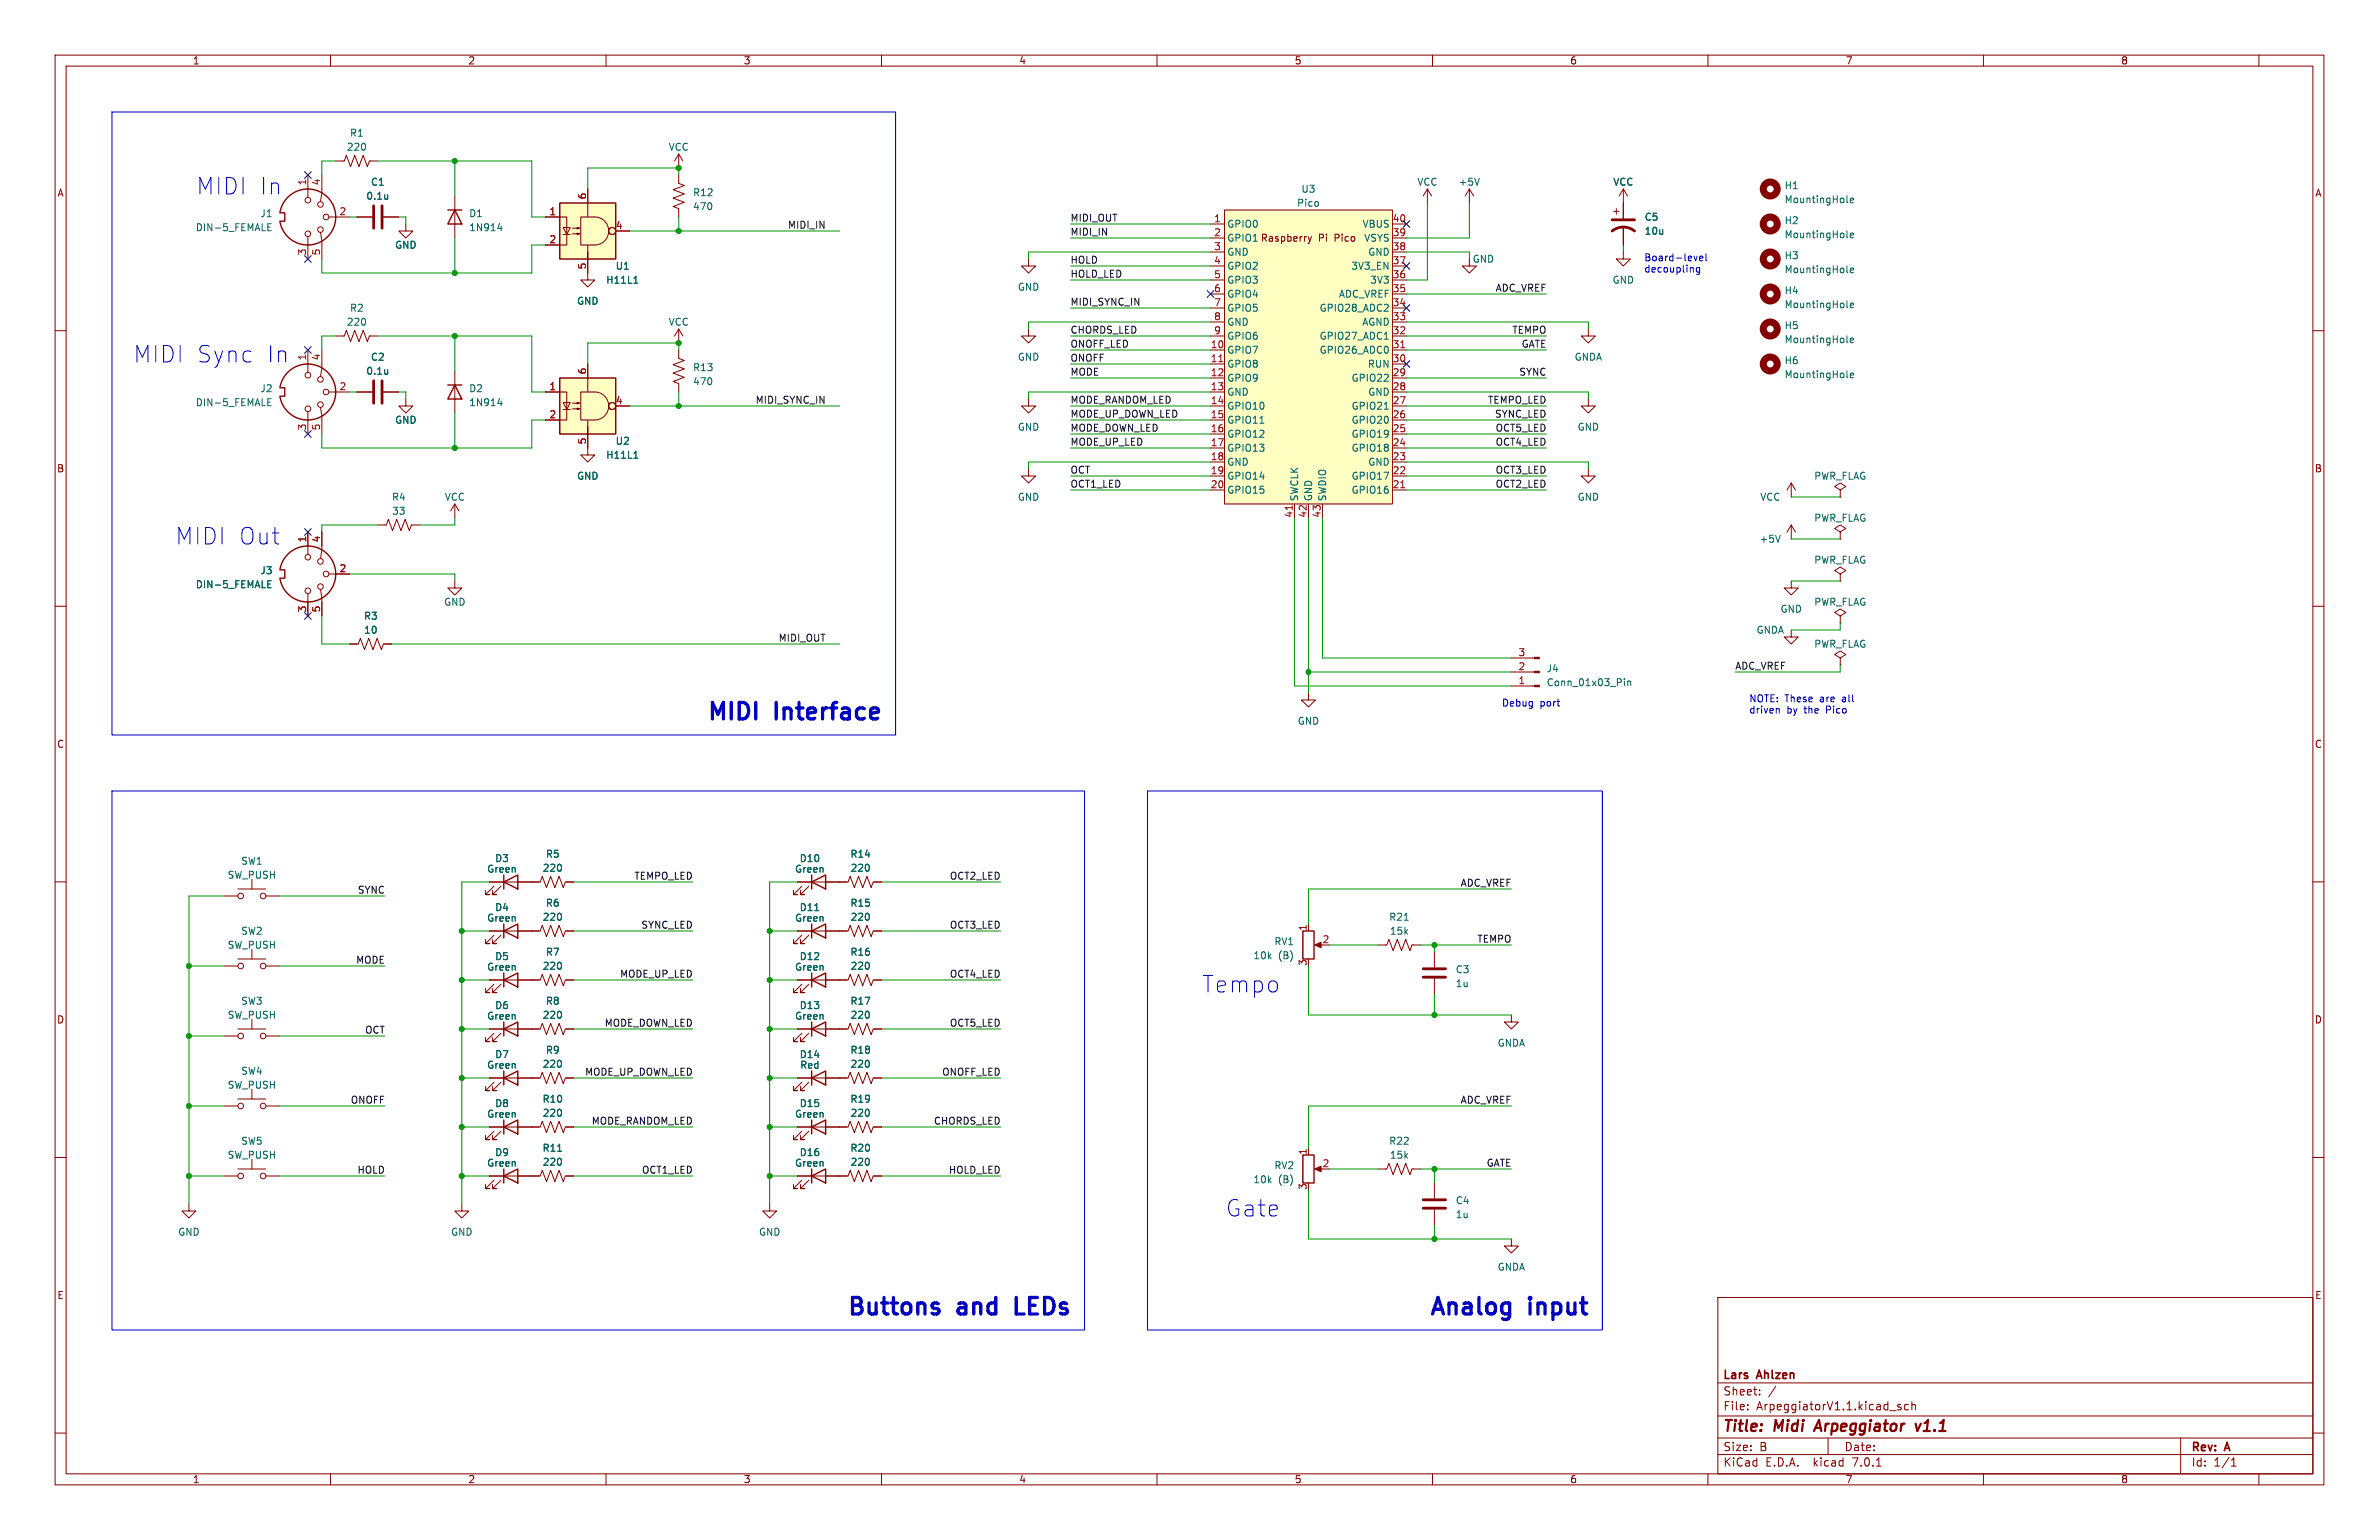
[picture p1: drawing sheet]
<svg xmlns="http://www.w3.org/2000/svg" width="432mm" height="279mm" viewBox="0 0 432 279" stroke-linecap="round" stroke-linejoin="round" font-family="sans-serif">
<defs><g id="words">
<g font-size="4.2" fill="#0000c2">
<text x="35.6" y="35.6">MIDI In</text>
<text x="24.1" y="66">MIDI Sync</text>
<text x="48" y="66">In</text>
<text x="31.7" y="99.1">MIDI Out</text>
<text x="127.7" y="130.8">MIDI</text>
<text x="140.2" y="130.8">Interface</text>
<text x="218.3" y="180.3">Tempo</text>
<text x="222.6" y="221">Gate</text>
<text x="153.1" y="238.8">Buttons</text>
<text x="173.3" y="238.8">and</text>
<text x="184.6" y="238.8">LEDs</text>
<text x="258.8" y="238.8">Analog</text>
<text x="277" y="238.8">input</text>
</g>
<g font-size="2.8" fill="#840000">
<text x="312.8" y="260.2">Title:</text>
<text x="322.2" y="260.2">Midi</text>
<text x="330.3" y="260.2">Arpeggiator</text>
<text x="349.1" y="260.2">v1.1</text>
</g>
<g font-size="2.1" fill="#840000">
<text x="312.8" y="250.5">Lars</text>
<text x="319.1" y="250.5">Ahlzen</text>
<text x="312.8" y="256">File:</text>
<text x="312.8" y="253.3">Sheet:</text>
<text x="318.8" y="256">ArpeggiatorV1.1.kicad_sch</text>
<text x="312.8" y="263.4">Size:</text>
<text x="319.4" y="263.4">B</text>
<text x="334.8" y="263.4">Date:</text>
<text x="397.8" y="263.6">Rev:</text>
<text x="404" y="263.6">A</text>
<text x="312.8" y="266.2">KiCad</text>
<text x="320.5" y="266.2">E.D.A.</text>
<text x="329.2" y="266.2">kicad</text>
<text x="336.3" y="266.2">7.0.1</text>
<text x="397.8" y="266.2">Id:</text>
<text x="401.8" y="266.2">1/1</text>
</g>
<g font-size="1.8" fill="#840000">
<text x="35" y="11.8">1</text>
<text x="85" y="11.8">2</text>
<text x="135" y="11.8">3</text>
<text x="185" y="11.8">4</text>
<text x="235" y="11.8">5</text>
<text x="285" y="11.8">6</text>
<text x="335" y="11.8">7</text>
<text x="385" y="11.8">8</text>
<text x="10.4" y="35.8">A</text>
<text x="420.2" y="35.8">A</text>
<text x="239.3" y="44">Pi</text>
<text x="242.2" y="44">Pico</text>
<text x="10.3" y="85.8">B</text>
<text x="420.1" y="85.8">B</text>
<text x="10.3" y="135.8">C</text>
<text x="420.1" y="135.8">C</text>
<text x="10.3" y="185.8">D</text>
<text x="420.1" y="185.8">D</text>
<text x="10.4" y="235.8">E</text>
<text x="420.2" y="235.8">E</text>
<text x="35" y="269.2">1</text>
<text x="85" y="269.2">2</text>
<text x="135" y="269.2">3</text>
<text x="185" y="269.2">4</text>
<text x="235" y="269.2">5</text>
<text x="285" y="269.2">6</text>
<text x="335" y="269.2">7</text>
<text x="385" y="269.2">8</text>
</g>
<g font-size="1.8" fill="#006464">
<text x="62.9" y="27.5">220</text>
<text x="63.5" y="25">R1</text>
<text x="121.3" y="27.5">VCC</text>
<text x="67.3" y="33.8">C1</text>
<text x="125.7" y="35.8">R12</text>
<text x="236.2" y="35.1">U3</text>
<text x="257.2" y="33.8">VCC</text>
<text x="264.7" y="33.8">+5V</text>
<text x="292.8" y="33.8">VCC</text>
<text x="323.9" y="34.5">H1</text>
<text x="47.2" y="39.6">J1</text>
<text x="66.4" y="36.4">0.1u</text>
<text x="85.1" y="39.6">D1</text>
<text x="125.7" y="38.3">470</text>
<text x="222.8" y="41.5">GPIO0</text>
<text x="235.4" y="37.7">Pico</text>
<text x="247.2" y="41.5">VBUS</text>
<text x="298.5" y="40.2">C5</text>
<text x="323.9" y="37">MountingHole</text>
<text x="323.9" y="40.8">H2</text>
<text x="35.5" y="42.1">DIN-5_FEMALE</text>
<text x="71.7" y="45.3">GND</text>
<text x="85.1" y="42.1">1N914</text>
<text x="222.8" y="44">GPIO1 Raspberry</text>
<text x="222.8" y="46.5">GND</text>
<text x="247.5" y="44">VSYS</text>
<text x="248.2" y="46.5">GND</text>
<text x="267.2" y="47.8">GND</text>
<text x="298.5" y="42.7">10u</text>
<text x="323.9" y="47.2">H3</text>
<text x="323.9" y="43.4">MountingHole</text>
<text x="110" y="51.6">H11L1</text>
<text x="111.7" y="49.1">U1</text>
<text x="184.7" y="52.9">GND</text>
<text x="222.8" y="49.1">GPIO2</text>
<text x="222.8" y="51.6">GPIO3</text>
<text x="245.1" y="49.1">3V3_EN</text>
<text x="248.6" y="51.6">3V3</text>
<text x="292.6" y="51.6">GND</text>
<text x="323.9" y="49.7">MountingHole</text>
<text x="323.9" y="53.5">H4</text>
<text x="62.9" y="59.2">220</text>
<text x="63.5" y="56.7">R2</text>
<text x="104.7" y="55.4">GND</text>
<text x="121.3" y="59.2">VCC</text>
<text x="222.8" y="54.2">GPIO4</text>
<text x="222.8" y="56.7">GPIO5</text>
<text x="222.8" y="59.2">GND</text>
<text x="239.4" y="56.7">GPIO28_ADC2</text>
<text x="242.9" y="54.2">ADC_VREF</text>
<text x="247.1" y="59.2">AGND</text>
<text x="323.9" y="59.9">H5</text>
<text x="323.9" y="56.1">MountingHole</text>
<text x="67.3" y="65.6">C2</text>
<text x="184.7" y="65.6">GND</text>
<text x="222.8" y="64.3">GPIO7</text>
<text x="222.8" y="61.8">GPIO6</text>
<text x="239.4" y="64.3">GPIO26_ADC0</text>
<text x="239.4" y="61.8">GPIO27_ADC1</text>
<text x="285.7" y="65.6">GNDA</text>
<text x="323.9" y="62.4">MountingHole</text>
<text x="47.2" y="71.3">J2</text>
<text x="66.4" y="68.1">0.1u</text>
<text x="85.1" y="71.3">D2</text>
<text x="125.7" y="67.5">R13</text>
<text x="125.7" y="70">470</text>
<text x="222.8" y="66.9">GPIO8</text>
<text x="222.8" y="69.4">GPIO9</text>
<text x="222.8" y="71.9">GND</text>
<text x="245.2" y="69.4">GPIO22</text>
<text x="248.2" y="66.9">RUN</text>
<text x="248.2" y="71.9">GND</text>
<text x="323.9" y="66.2">H6</text>
<text x="323.9" y="68.8">MountingHole</text>
<text x="35.5" y="73.9">DIN-5_FEMALE</text>
<text x="71.7" y="77">GND</text>
<text x="85.1" y="73.9">1N914</text>
<text x="222.8" y="74.5">GPIO10</text>
<text x="222.8" y="77">GPIO11</text>
<text x="245.2" y="77">GPIO20</text>
<text x="245.2" y="74.5">GPIO21</text>
<text x="110" y="83.4">H11L1</text>
<text x="111.7" y="80.8">U2</text>
<text x="184.7" y="78.3">GND</text>
<text x="222.8" y="79.6">GPIO12</text>
<text x="222.8" y="82.1">GPIO13</text>
<text x="245.2" y="82.1">GPIO18</text>
<text x="245.2" y="79.6">GPIO19</text>
<text x="286.3" y="78.3">GND</text>
<text x="104.7" y="87.2">GND</text>
<text x="222.8" y="84.6">GND</text>
<text x="222.8" y="87.2">GPIO14</text>
<text x="222.8" y="89.7">GPIO15</text>
<text x="245.2" y="89.7">GPIO16</text>
<text x="245.2" y="87.2">GPIO17</text>
<text x="248.2" y="84.6">GND</text>
<text x="329.2" y="87.2">PWR_FLAG</text>
<text x="71.1" y="91">R4</text>
<text x="71.1" y="93.5">33</text>
<text x="80.7" y="91">VCC</text>
<text x="184.7" y="91">GND</text>
<text x="235.8" y="90.9" transform="rotate(-90 235.8 90.9)">SWCLK</text>
<text x="238.3" y="90.9" transform="rotate(-90 238.3 90.9)">GND</text>
<text x="240.9" y="90.9" transform="rotate(-90 240.9 90.9)">SWDIO</text>
<text x="286.3" y="91">GND</text>
<text x="319.4" y="91">VCC</text>
<text x="329.2" y="94.8">PWR_FLAG</text>
<text x="319.3" y="98.6">+5V</text>
<text x="35.5" y="106.9">DIN-5_FEMALE</text>
<text x="47.2" y="104.3">J3</text>
<text x="329.2" y="102.4">PWR_FLAG</text>
<text x="66" y="112.6">R3</text>
<text x="80.6" y="110">GND</text>
<text x="323.1" y="111.3">GND</text>
<text x="329.2" y="110">PWR_FLAG</text>
<text x="66" y="115.1">10</text>
<text x="318.8" y="115.1">GNDA</text>
<text x="329.2" y="117.7">PWR_FLAG</text>
<text x="280.7" y="122.1">J4</text>
<text x="280.7" y="124.7">Conn_01x03_Pin</text>
<text x="235.5" y="131.6">GND</text>
<text x="99" y="155.8">R5</text>
<text x="154.3" y="155.8">R14</text>
<text x="41.3" y="159.6">SW_PUSH</text>
<text x="43.7" y="157">SW1</text>
<text x="88.4" y="158.5">Green</text>
<text x="89.8" y="156.6">D3</text>
<text x="98.5" y="158.3">220</text>
<text x="144.2" y="158.5">Green</text>
<text x="145.1" y="156.6">D10</text>
<text x="154.3" y="158.3">220</text>
<text x="88.4" y="167.4">Green</text>
<text x="89.8" y="165.5">D4</text>
<text x="98.5" y="167.2">220</text>
<text x="99" y="164.7">R6</text>
<text x="144.2" y="167.4">Green</text>
<text x="145.1" y="165.5">D11</text>
<text x="154.3" y="164.7">R15</text>
<text x="154.3" y="167.2">220</text>
<text x="252.1" y="167.2">R21</text>
<text x="41.3" y="172.3">SW_PUSH</text>
<text x="43.7" y="169.7">SW2</text>
<text x="99" y="173.5">R7</text>
<text x="154.3" y="173.5">R16</text>
<text x="231.2" y="171.6">RV1</text>
<text x="252.2" y="169.7">15k</text>
<text x="88.4" y="176.3">Green</text>
<text x="89.8" y="174.3">D5</text>
<text x="98.5" y="176.1">220</text>
<text x="144.2" y="176.3">Green</text>
<text x="145.1" y="174.3">D12</text>
<text x="154.3" y="176.1">220</text>
<text x="227.4" y="174.2">10k</text>
<text x="232" y="174.2">(B)</text>
<text x="264.2" y="176.7">C3</text>
<text x="264.2" y="179.3">1u</text>
<text x="41.3" y="185">SW_PUSH</text>
<text x="43.7" y="182.4">SW3</text>
<text x="88.4" y="185.2">Green</text>
<text x="89.8" y="183.2">D6</text>
<text x="98.5" y="185">220</text>
<text x="99" y="182.4">R8</text>
<text x="144.2" y="185.2">Green</text>
<text x="145.1" y="183.2">D13</text>
<text x="154.3" y="182.4">R17</text>
<text x="154.3" y="185">220</text>
<text x="99" y="191.3">R9</text>
<text x="154.3" y="191.3">R18</text>
<text x="271.8" y="190.1">GNDA</text>
<text x="41.3" y="197.7">SW_PUSH</text>
<text x="43.7" y="195.1">SW4</text>
<text x="88.4" y="194">Green</text>
<text x="89.8" y="192.1">D7</text>
<text x="98.5" y="193.9">220</text>
<text x="145.1" y="192.1">D14</text>
<text x="145.2" y="194">Red</text>
<text x="154.3" y="193.9">220</text>
<text x="88.4" y="202.9">Green</text>
<text x="89.8" y="201">D8</text>
<text x="98.4" y="200.2">R10</text>
<text x="98.5" y="202.8">220</text>
<text x="144.2" y="202.9">Green</text>
<text x="145.1" y="201">D15</text>
<text x="154.3" y="200.2">R19</text>
<text x="154.3" y="202.8">220</text>
<text x="43.7" y="207.8">SW5</text>
<text x="89.8" y="209.9">D9</text>
<text x="98.4" y="209.1">R11</text>
<text x="145.1" y="209.9">D16</text>
<text x="154.3" y="209.1">R20</text>
<text x="252.1" y="207.8">R22</text>
<text x="41.3" y="210.4">SW_PUSH</text>
<text x="88.4" y="211.8">Green</text>
<text x="98.5" y="211.6">220</text>
<text x="144.2" y="211.8">Green</text>
<text x="154.3" y="211.6">220</text>
<text x="227.4" y="214.8">10k</text>
<text x="231.2" y="212.3">RV2</text>
<text x="232" y="214.8">(B)</text>
<text x="252.2" y="210.4">15k</text>
<text x="264.2" y="218.6">C4</text>
<text x="264.2" y="221.2">1u</text>
<text x="32.3" y="224.3">GND</text>
<text x="81.8" y="224.3">GND</text>
<text x="137.7" y="224.3">GND</text>
<text x="271.8" y="230.7">GNDA</text>
</g>
<g font-size="1.8" fill="#a90000">
<text x="55.6" y="33.7" transform="rotate(-90 55.6 33.7)">1</text>
<text x="58.2" y="33.7" transform="rotate(-90 58.2 33.7)">4</text>
<text x="61.6" y="39.1">2</text>
<text x="99.7" y="39.1">1</text>
<text x="106.4" y="36.2" transform="rotate(-90 106.4 36.2)">6</text>
<text x="111.7" y="41.7">4</text>
<text x="220.3" y="40.4">1</text>
<text x="252.7" y="40.4">40</text>
<text x="55.6" y="46.4" transform="rotate(-90 55.6 46.4)">3</text>
<text x="58.2" y="46.4" transform="rotate(-90 58.2 46.4)">5</text>
<text x="99.7" y="44.2">2</text>
<text x="220.3" y="42.9">2</text>
<text x="220.3" y="45.5">3</text>
<text x="252.7" y="45.5">38</text>
<text x="252.7" y="42.9">39</text>
<text x="106.4" y="48.9" transform="rotate(-90 106.4 48.9)">5</text>
<text x="220.3" y="48">4</text>
<text x="220.3" y="50.5">5</text>
<text x="220.3" y="53.1">6</text>
<text x="252.7" y="53.1">35</text>
<text x="252.7" y="50.5">36</text>
<text x="252.7" y="48">37</text>
<text x="220.3" y="55.6">7</text>
<text x="220.3" y="58.2">8</text>
<text x="252.7" y="58.2">33</text>
<text x="252.7" y="55.6">34</text>
<text x="55.6" y="65.4" transform="rotate(-90 55.6 65.4)">1</text>
<text x="58.2" y="65.4" transform="rotate(-90 58.2 65.4)">4</text>
<text x="219.7" y="63.2">10</text>
<text x="219.7" y="65.8">11</text>
<text x="220.3" y="60.7">9</text>
<text x="252.7" y="65.8">30</text>
<text x="252.7" y="63.2">31</text>
<text x="252.7" y="60.7">32</text>
<text x="61.6" y="70.9">2</text>
<text x="99.7" y="70.9">1</text>
<text x="106.4" y="68" transform="rotate(-90 106.4 68)">6</text>
<text x="219.7" y="68.3">12</text>
<text x="219.7" y="70.9">13</text>
<text x="252.7" y="70.9">28</text>
<text x="252.7" y="68.3">29</text>
<text x="99.7" y="75.9">2</text>
<text x="111.7" y="73.4">4</text>
<text x="219.7" y="73.4">14</text>
<text x="219.7" y="75.9">15</text>
<text x="252.7" y="75.9">26</text>
<text x="252.7" y="73.4">27</text>
<text x="55.6" y="78.1" transform="rotate(-90 55.6 78.1)">3</text>
<text x="58.2" y="78.1" transform="rotate(-90 58.2 78.1)">5</text>
<text x="106.4" y="80.7" transform="rotate(-90 106.4 80.7)">5</text>
<text x="219.7" y="78.5">16</text>
<text x="219.7" y="81">17</text>
<text x="219.7" y="83.6">18</text>
<text x="252.7" y="83.6">23</text>
<text x="252.7" y="81">24</text>
<text x="252.7" y="78.5">25</text>
<text x="219.7" y="86.1">19</text>
<text x="219.7" y="88.6">20</text>
<text x="252.7" y="88.6">21</text>
<text x="252.7" y="86.1">22</text>
<text x="234.7" y="94" transform="rotate(-90 234.7 94)">41</text>
<text x="237.2" y="94" transform="rotate(-90 237.2 94)">42</text>
<text x="239.8" y="94" transform="rotate(-90 239.8 94)">43</text>
<text x="55.6" y="98.5" transform="rotate(-90 55.6 98.5)">1</text>
<text x="58.2" y="98.5" transform="rotate(-90 58.2 98.5)">4</text>
<text x="61.6" y="103.9">2</text>
<text x="55.6" y="111.2" transform="rotate(-90 55.6 111.2)">3</text>
<text x="58.2" y="111.2" transform="rotate(-90 58.2 111.2)">5</text>
<text x="275.6" y="119.1">3</text>
<text x="275.6" y="124.2">1</text>
<text x="275.6" y="121.7">2</text>
<text x="237.2" y="168.9" transform="rotate(-90 237.2 168.9)">1</text>
<text x="240" y="171.2">2</text>
<text x="237.2" y="175.3" transform="rotate(-90 237.2 175.3)">3</text>
<text x="237.2" y="209.6" transform="rotate(-90 237.2 209.6)">1</text>
<text x="237.2" y="215.9" transform="rotate(-90 237.2 215.9)">3</text>
<text x="240" y="211.8">2</text>
</g>
<g font-size="1.8" fill="#0f0f0f">
<text x="142.9" y="41.6">MIDI_IN</text>
<text x="194.3" y="40.3">MIDI_OUT</text>
<text x="194.3" y="47.9">HOLD</text>
<text x="194.3" y="42.8">MIDI_IN</text>
<text x="194.3" y="50.5">HOLD_LED</text>
<text x="271.4" y="53">ADC_VREF</text>
<text x="194.3" y="55.5">MIDI_SYNC_IN</text>
<text x="194.3" y="63.2">ONOFF_LED</text>
<text x="194.3" y="65.7">ONOFF</text>
<text x="194.3" y="60.6">CHORDS_LED</text>
<text x="274.4" y="60.6">TEMPO</text>
<text x="276.1" y="63.2">GATE</text>
<text x="194.3" y="68.2">MODE</text>
<text x="275.6" y="68.2">SYNC</text>
<text x="137" y="73.3">MIDI_SYNC_IN</text>
<text x="194.3" y="75.9">MODE_UP_DOWN_LED</text>
<text x="194.3" y="73.3">MODE_RANDOM_LED</text>
<text x="270" y="73.3">TEMPO_LED</text>
<text x="271.2" y="75.9">SYNC_LED</text>
<text x="194.3" y="78.4">MODE_DOWN_LED</text>
<text x="194.3" y="80.9">MODE_UP_LED</text>
<text x="271.4" y="78.4">OCT5_LED</text>
<text x="271.4" y="80.9">OCT4_LED</text>
<text x="194.3" y="86">OCT</text>
<text x="194.3" y="88.6">OCT1_LED</text>
<text x="271.4" y="88.6">OCT2_LED</text>
<text x="271.4" y="86">OCT3_LED</text>
<text x="141.2" y="116.5">MIDI_OUT</text>
<text x="315" y="121.6">ADC_VREF</text>
<text x="115" y="159.7">TEMPO_LED</text>
<text x="172.3" y="159.7">OCT2_LED</text>
<text x="265" y="160.9">ADC_VREF</text>
<text x="64.8" y="162.2">SYNC</text>
<text x="116.3" y="168.6">SYNC_LED</text>
<text x="172.3" y="168.6">OCT3_LED</text>
<text x="268" y="171.1">TEMPO</text>
<text x="64.5" y="174.9">MODE</text>
<text x="112.4" y="177.5">MODE_UP_LED</text>
<text x="172.3" y="177.5">OCT4_LED</text>
<text x="66.2" y="187.6">OCT</text>
<text x="109.6" y="186.3">MODE_DOWN_LED</text>
<text x="172.3" y="186.3">OCT5_LED</text>
<text x="106.1" y="195.2">MODE_UP_DOWN_LED</text>
<text x="170.9" y="195.2">ONOFF_LED</text>
<text x="63.6" y="200.3">ONOFF</text>
<text x="265" y="200.3">ADC_VREF</text>
<text x="107.3" y="204.1">MODE_RANDOM_LED</text>
<text x="169.4" y="204.1">CHORDS_LED</text>
<text x="64.8" y="213">HOLD</text>
<text x="116.4" y="213">OCT1_LED</text>
<text x="172.1" y="213">HOLD_LED</text>
<text x="269.7" y="211.7">GATE</text>
</g>
<g font-size="1.8" fill="#0000c2">
<text x="298.4" y="47.5">Board-level</text>
<text x="298.4" y="49.5">decoupling</text>
<text x="272.5" y="128.3">Debug</text>
<text x="279.4" y="128.3">port</text>
<text x="317.5" y="127.5">NOTE: These</text>
<text x="317.5" y="129.5">driven</text>
<text x="324.3" y="129.5">by</text>
<text x="327.6" y="129.5">the</text>
<text x="330.4" y="127.5">are</text>
<text x="331.6" y="129.5">Pico</text>
<text x="334.5" y="127.5">all</text>
</g>
</g></defs>
<g fill="none" stroke="#840000" stroke-width=".18">
<path d="M10 10h411.8v259.4h-411.8zM12 12h407.8v255.4h-407.8zM60 10v2M110 10v2M160 10v2M210 10v2M260 10v2M310 10v2M360 10v2M410 10v2M55.9 31.8v4M58.4 31.8v3.3l-.2 1.5"/>
<path d="M59.7 39.4h3.8M61 29.2h1.5l.4-1 .7 2 .8-2 .8 2 .7-2 .8 2 .4-1h1.5M64.8 39.4h2.8M69.6 39.4h2.8M82.5 35.6v7.6M99.1 39.4h3.8v5.1h-3.8M105.4 39.4h2.5a2.54 2.54 0 0 1 2.6 2.5 2.54 2.54 0 0 1-2.6 2.6h-2.5zM106.7 34.3v5.1M123.2 31.8v1.5l1 .4-2 .7 2 .8-2 .7 2 .8-2 .8 1 .3v1.6M123.2 27.9v2.6M123.2 27.9l-.8 1.3M123.2 27.9l.8 1.3"/>
<path d="M222.2 38.1h30.5v53.3h-30.5zM259.1 34.3l-.8 1.3M259.1 34.3v2.5M259.1 34.3l.7 1.3M266.7 34.3l-.8 1.3M266.7 34.3v2.5M266.7 34.3l.8 1.3M292.9 38.4h1M293.4 37.8v1.1M294.6 34.3l-.7 1.3M294.6 34.3v5.3M294.6 34.3l.8 1.3"/>
<path d="M10 60h2M55.9 42.9v4.1M58.2 42.2l.2 1.5v3.3M73.7 40.6v1.3h1.2l-1.2 1.3-1.3-1.3h1.3M102.2 41.3h1.3l-.6 1.2zM102.2 42.5h1.3M103.9 42.4h1.3l-.4 .1v-.2l.4 .1M103.9 41.4h1.3l-.4 .1v-.2l.4 .1M106.7 47v3.8h1.2l-1.2 1.3-1.3-1.3h1.3M106.7 44.5v2.5v-1.3M111.8 41.9h2.5M123.2 59.7l-.8 1.3"/>
<path d="M123.2 59.7v2.5M123.2 59.7l.8 1.3M186.7 47v1.3h1.3l-1.3 1.2-1.3-1.2h1.3M186.7 59.7v1.3h1.3l-1.3 1.2-1.3-1.2h1.3M219.7 40.6h2.5M219.7 43.2h2.5M219.7 45.7h2.5M219.7 58.4h2.5M219.7 55.9h2.5M219.7 53.3h2.5M219.7 50.8h2.5M219.7 48.3h2.5"/>
<path d="M237.4 42.9l.3 .9M237.7 43.8l-.3 .4M238 42.9l-.3 .9M252.7 40.6h2.6M252.7 43.2h2.6M252.7 45.7h2.6M252.7 58.4h2.6M252.7 55.9h2.6M252.7 53.3h2.6M252.7 50.8h2.6M252.7 48.3h2.6M266.7 47v1.3h1.3l-1.3 1.2-1.3-1.2h1.3"/>
<path d="M288.3 59.7v1.3h1.3l-1.3 1.2-1.3-1.2h1.3M294.6 45.7v1.3h1.3l-1.3 1.3-1.2-1.3h1.2M294.6 41.1v3.4M419.8 60h2M55.9 63.5v4.1M55.9 74.7v4M58.2 73.9l.2 1.5v3.3M58.4 63.5v3.3l-.2 1.5M59.7 71.1h3.8M61 61h1.5l.4-1.1 .7 2.1 .8-2.1 .8 2.1 .7-2.1 .8 2.1 .4-1h1.5M64.8 71.1h2.8M69.6 71.1h2.8"/>
<path d="M73.7 72.4v1.3h1.2l-1.2 1.2-1.3-1.2h1.3M82.5 67.3v7.6M99.1 71.1h3.8v5.1h-3.8M102.2 73h1.3l-.6 1.3zM102.2 74.3h1.3M103.9 74.2h1.3l-.4 .1v-.3l.4 .2M103.9 73.2h1.3l-.4 .1v-.3l.4 .2M105.4 71.1h2.5a2.54 2.54 0 0 1 2.6 2.6 2.54 2.54 0 0 1-2.6 2.5h-2.5zM106.7 76.2v2.5v-1.2M106.7 78.7v3.9h1.2l-1.2 1.2-1.3-1.2h1.3M106.7 66v5.1M111.8 73.7h2.5"/>
<path d="M123.2 63.5v1.5l1 .4-2 .8 2 .7-2 .8 2 .8-2 .7 1 .4v1.5M186.7 72.4v1.3h1.3l-1.3 1.2-1.3-1.2h1.3M219.7 71.1h2.5M219.7 76.2h2.5M219.7 73.7h2.5M219.7 61h2.5M219.7 63.5h2.5M219.7 66h2.5M219.7 68.6h2.5M219.7 78.7h2.5M252.7 71.1h2.6M252.7 76.2h2.6"/>
<path d="M252.7 73.7h2.6M252.7 61h2.6M252.7 63.5h2.6M252.7 66h2.6M252.7 68.6h2.6M252.7 78.7h2.6M288.3 72.4v1.3h1.3l-1.3 1.2-1.3-1.2h1.3M55.9 96.5v4.1M58.4 96.5v3.3l-.2 1.5M68.6 95.3h1.5l.4-1.1 .7 2.1 .8-2.1 .8 2.1 .7-2.1 .8 2.1 .4-1h1.5M82.5 91.4v2.6M82.5 91.4l-.7 1.3"/>
<path d="M82.5 91.4l.8 1.3M186.7 85.1v1.3h1.3l-1.3 1.2-1.3-1.2h1.3M219.7 81.3h2.5M219.7 83.8h2.5M219.7 86.4h2.5M219.7 88.9h2.5M234.9 91.4v2.6M237.5 91.4v2.6M240 91.4v2.6M252.7 81.3h2.6M252.7 83.8h2.6M252.7 86.4h2.6"/>
<path d="M252.7 88.9h2.6M288.3 85.1v1.3h1.3l-1.3 1.2-1.3-1.2h1.3M325.1 87.6l-.7 1.3M325.1 87.6v2.6M325.1 95.3v2.5M325.1 87.6l.8 1.3M325.1 95.3l-.7 1.2M325.1 95.3l.8 1.2M334 96.5l1-.6-1-.6-1 .6 1 .6v1.3M334 97.8h.1M334 88.9l1-.6-1-.7-1 .7 1 .6v1.3M334 90.2h.1"/>
<path d="M10 110h2M55.9 107.7v4.1M58.2 106.9l.2 1.6v3.3M59.7 104.1h3.8M63.5 116.8h1.5l.4-1 .8 2.1 .7-2.1 .8 2.1 .8-2.1 .7 2.1 .4-1.1h1.5M82.5 105.4v1.3h1.3l-1.3 1.3-1.2-1.3h1.2M274.3 119.4h4.2M325.1 114.3v1.3h1.3l-1.3 1.2-1.3-1.2h1.3M325.1 105.4v1.3h1.3l-1.3 1.3-1.3-1.3h1.3M334 111.8l1-.7-1-.6-1 .6 1 .7v1.2M334 113h.1M334 119.4l1-.7-1-.6-1 .6 1 .7v1.3"/>
<path d="M334 104.1l1-.6-1-.6-1 .6 1 .6v1.3M334 105.4h.1M419.8 110h2M237.5 125.7v1.3h1.3l-1.3 1.3-1.3-1.3h1.3M274.3 121.9h4.2M274.3 124.5h4.2M334 120.7h.1M10 160h2M45.7 159.5v1.8M419.8 160h2M40.6 162.6h2.6M40.6 175.3h2.6"/>
<path d="M43.2 161.3h5.1M43.2 174h5.1M45.7 172.2v1.8M48.3 162.6h2.5M48.3 175.3h2.5M88.9 177.8h9.1l.4-1 .8 2 .7-2 .8 2 .8-2 .7 2 .4-1h1.5M88.9 160h9.1l.4-1 .8 2 .7-2 .8 2 .8-2 .7 2 .4-1h1.5M88.9 168.9h9.1l.4-1 .8 2 .7-2 .8 2 .8-2 .7 2 .4-1h1.5M89.7 169.7l-1.6 1.5h.8h-.8v-.8M89.7 178.6l-1.6 1.5h.8h-.8v-.8M89.7 160.8l-1.6 1.5h.8h-.8v-.8M90.9 169.7l-1.5 1.5h.8h-.8v-.8"/>
<path d="M90.9 178.6l-1.5 1.5h.8h-.8v-.8M90.9 160.8l-1.5 1.5h.8h-.8v-.8M144.8 160h9.1l.4-1 .8 2 .7-2 .8 2 .8-2 .7 2 .4-1h1.5M144.8 177.8h9.1l.4-1 .8 2 .7-2 .8 2 .8-2 .7 2 .4-1h1.5M144.8 168.9h9.1l.4-1 .8 2 .7-2 .8 2 .8-2 .7 2 .4-1h1.5M145.5 169.7l-1.5 1.5h.8h-.8v-.8M145.5 178.6l-1.5 1.5h.8h-.8v-.8M145.5 160.8l-1.5 1.5h.8h-.8v-.8M146.8 169.7l-1.5 1.5h.7h-.7v-.8M146.8 178.6l-1.5 1.5h.7h-.7v-.8M146.8 160.8l-1.5 1.5h.7h-.7v-.8M237.5 167.6v1.3"/>
<path d="M239 171.5h1M250.2 171.5h1.5l.4-1.1 .8 2.1 .7-2.1 .8 2.1 .7-2.1 .8 2.1 .4-1h1.5M260.3 172.7v2.8M260.3 177.5v2.8M40.6 188h2.6M43.2 186.7h5.1M43.2 199.4h5.1M45.7 184.9v1.8M45.7 197.6v1.8M48.3 188h2.5M88.9 195.6h9.1l.4-1 .8 2 .7-2 .8 2 .8-2 .7 2 .4-1h1.5M88.9 186.7h9.1l.4-1 .8 2 .7-2 .8 2 .8-2 .7 2 .4-1h1.5"/>
<path d="M89.7 187.5l-1.6 1.5h.8h-.8v-.8M89.7 196.3l-1.6 1.6h.8h-.8v-.8M90.9 187.5l-1.5 1.5h.8h-.8v-.8M90.9 196.3l-1.5 1.6h.8h-.8v-.8M144.8 195.6h9.1l.4-1 .8 2 .7-2 .8 2 .8-2 .7 2 .4-1h1.5M144.8 186.7h9.1l.4-1 .8 2 .7-2 .8 2 .8-2 .7 2 .4-1h1.5M145.5 187.5l-1.5 1.5h.8h-.8v-.8M145.5 196.3l-1.5 1.6h.8h-.8v-.8M146.8 187.5l-1.5 1.5h.7h-.7v-.8M146.8 196.3l-1.5 1.6h.7h-.7v-.8M274.3 184.2v1.2h1.3l-1.3 1.3-1.3-1.3h1.3M10 210h2"/>
<path d="M34.3 218.4v1.3h1.3l-1.3 1.3-1.3-1.3h1.3M40.6 200.7h2.6M40.6 213.4h2.6M43.2 212.1h5.1M45.7 210.3v1.8M48.3 200.7h2.5M48.3 213.4h2.5M83.8 218.4v1.3h1.3l-1.3 1.3-1.3-1.3h1.3M88.9 204.5h9.1l.4-1 .8 2 .7-2 .8 2 .8-2 .7 2 .4-1h1.5M88.9 213.4h9.1l.4-1.1 .8 2.1 .7-2.1 .8 2.1 .8-2.1 .7 2.1 .4-1h1.5M89.7 214.1l-1.6 1.5h.8h-.8v-.7M89.7 205.2l-1.6 1.6h.8h-.8v-.8"/>
<path d="M90.9 214.1l-1.5 1.5h.8h-.8v-.7M90.9 205.2l-1.5 1.6h.8h-.8v-.8M139.7 218.4v1.3h1.3l-1.3 1.3-1.3-1.3h1.3M144.8 204.5h9.1l.4-1 .8 2 .7-2 .8 2 .8-2 .7 2 .4-1h1.5M144.8 213.4h9.1l.4-1.1 .8 2.1 .7-2.1 .8 2.1 .8-2.1 .7 2.1 .4-1h1.5M145.5 205.2l-1.5 1.6h.8h-.8v-.8M145.5 214.1l-1.5 1.5h.8h-.8v-.7M146.8 205.2l-1.5 1.6h.7h-.7v-.8M146.8 214.1l-1.5 1.5h.7h-.7v-.7M237.5 208.3v1.3M239 212.1h1M250.2 212.1h1.5l.4-1 .8 2 .7-2 .8 2 .7-2 .8 2 .4-1h1.5"/>
<path d="M260.3 214.6v2.8M260.3 219.5v2.8M419.8 210h2M274.3 224.8v1.3h1.3l-1.3 1.2-1.3-1.2h1.3M311.8 235.4h108v32h-108zM10 260h2M311.8 256.9h108M311.8 250.9h108M317.2 255.7v.1M317.2 254.9v.1M319.4 253v.1M319.4 252.2v.1"/>
<path d="M322.3 251.5l-1.3 2M345 254.9l-.3-.1-.3 .2 .1 .2 .5 .2v.3h-.6M346.4 254.9l-.5-.1-.2 .3v.4l.1 .2h.6M347 254.9l.2-.1 .4 .1 .1 .9M347 254.3v1.5M419.8 260h2M60 267.4v2M110 267.4v2M160 267.4v2M210 267.4v2M260 267.4v2M310 267.4v2"/>
<path d="M311.8 263.9h108M311.8 260.9h108M331.8 260.9v3M340.6 266h.8M360 267.4v2M395.8 260.9v6.5M405 266h.9M405 264.9l.4-.4v1.5M410 267.4v2"/>
<circle cx="55.9" cy="36.3" r=".51"/>
<circle cx="58.2" cy="37.1" r=".51"/>
<circle cx="59.2" cy="39.4" r=".51"/>
<circle cx="55.9" cy="42.4" r=".51"/>
<circle cx="58.2" cy="41.7" r=".51"/>
<circle cx="111.1" cy="41.9" r=".63"/>
<circle cx="55.9" cy="74.2" r=".51"/>
<circle cx="55.9" cy="68.1" r=".51"/>
<circle cx="58.2" cy="73.4" r=".51"/>
<circle cx="58.2" cy="68.8" r=".51"/>
<circle cx="59.2" cy="71.1" r=".51"/>
<circle cx="111.1" cy="73.7" r=".63"/>
<circle cx="55.9" cy="107.2" r=".51"/>
<circle cx="55.9" cy="101.1" r=".51"/>
<circle cx="58.2" cy="101.9" r=".51"/>
<circle cx="58.2" cy="106.4" r=".51"/>
<circle cx="59.2" cy="104.1" r=".51"/>
<circle cx="43.7" cy="175.3" r=".51"/>
<circle cx="43.7" cy="162.6" r=".51"/>
<circle cx="47.8" cy="162.6" r=".51"/>
<circle cx="47.8" cy="175.3" r=".51"/>
<circle cx="43.7" cy="188" r=".51"/>
<circle cx="47.8" cy="188" r=".51"/>
<circle cx="43.7" cy="213.4" r=".51"/>
<circle cx="43.7" cy="200.7" r=".51"/>
<circle cx="47.8" cy="200.7" r=".51"/>
<circle cx="47.8" cy="213.4" r=".51"/>
</g>
<path d="M330.2 257.6l-1 2M347.7 258.3l.3 1.3 .6-1.3" fill="none" stroke="#840000" stroke-width=".4"/>
<g fill="none" stroke="#840000" stroke-width=".25">
<path d="M50.8 38.6a5.1 5.1 0 0 1 7.8-3.5 5.1 5.1 0 0 1 0 8.6 5.1 5.1 0 0 1-7.8-3.6M50.9 38.6h.8v1.5h-.8M81.3 38.1h2.5M82.5 38.1l1.3 2.5h-2.5zM101.6 36.8h10.2v10.2h-10.2zM50.8 70.4a5.1 5.1 0 0 1 7.8-3.6 5.1 5.1 0 0 1 0 8.6 5.1 5.1 0 0 1-7.8-3.5M50.9 70.4h.8v1.5h-.8M81.3 69.9h2.5M82.5 69.9l1.3 2.5h-2.5zM101.6 68.6h10.2v10.1h-10.2zM50.8 103.4a5.1 5.1 0 0 1 7.8-3.5 5.1 5.1 0 0 1 0 8.5 5.1 5.1 0 0 1-7.8-3.5M50.9 103.4h.8v1.5h-.8"/>
<path d="M91.4 158.8v2.5M147.3 158.8v2.5M91.4 168.9l2.6-1.3v2.6zM91.4 177.8l2.6-1.3v2.6zM91.4 160l2.6-1.2v2.5zM91.4 167.6v2.6M91.4 176.5v2.6M147.3 168.9l2.6-1.3v2.6zM147.3 177.8l2.6-1.3v2.6zM147.3 160l2.6-1.2v2.5zM147.3 167.6v2.6M147.3 176.5v2.6"/>
<path d="M236.5 168.9h2v5.1h-2zM91.4 186.7l2.6-1.3v2.6zM91.4 195.6l2.6-1.3v2.6zM91.4 185.4v2.6M91.4 194.3v2.6M147.3 186.7l2.6-1.3v2.6zM147.3 195.6l2.6-1.3v2.6zM147.3 185.4v2.6M147.3 194.3v2.6M91.4 213.4l2.6-1.3v2.5zM91.4 204.5l2.6-1.3v2.5zM91.4 203.2v2.5"/>
<path d="M91.4 212.1v2.5M147.3 204.5l2.6-1.3v2.5zM147.3 213.4l2.6-1.3v2.5zM147.3 203.2v2.5M147.3 212.1v2.5M236.5 209.6h2v5h-2z"/>
</g>
<g fill="none" stroke="#006464" stroke-width=".18">
<path d="M268.5 32.3l-.4 1.3M335.3 36.7l.1 .1M335.8 36.4l.6-.2v-.2l-.4-.1-.2 .2 .1 .6h.5M48.6 41.2h.4M48.6 41.9h.6M48.6 40.6h.6M90.4 41.4h.7M91 41v.9M115.1 51.4h.7M335.3 49.4l.1 .1M335.3 43.1h.1M335.3 55.8h.1"/>
<path d="M335.8 42.7l.6-.1v-.3h-.4l-.2 .2 .1 .6h.5M335.8 49.1l.6-.2v-.2l-.4-.1-.2 .2 .1 .6h.5M335.8 55.4l.6-.1v-.3h-.4l-.2 .2 .1 .6h.5M48.6 72.9h.4M48.6 73.6h.6M48.6 72.3h.6M90.4 73.2h.7M91 72.8v.8M251.3 74.2h.7M251.3 61.5h.7M335.3 68.5h.1M335.3 62.1l.1 .1"/>
<path d="M335.8 68.1l.6-.1v-.3h-.4l-.2 .2 .1 .6h.5M335.8 61.8l.6-.2v-.2l-.4-.1-.2 .2 .1 .6h.5M115.1 83.1h.7M323.1 97.1l-.4 1.3M48.6 106h.4M48.6 106.6h.6M48.6 105.4h.6M294.8 123.1v.2M294.8 123.6v.8M295.4 123.6v.8M295.4 123.7l.2-.1h.3l.1 .8"/>
</g>
<g fill="#ffffc2" stroke="#ffffc2" stroke-width=".18">
<path d="M101.6 68.6h10.2v10.1h-10.2z"/>
<path d="M101.6 36.8h10.2v10.2h-10.2z"/>
<path d="M222.2 38.1h30.5v53.3h-30.5z"/>
</g>
<path d="M67.8 37.3v4.1M69.3 37.3v4.1M292.6 39.9h4.1M292.6 41.9a3.3 3.3 0 0 1 4.1 0M67.8 69.1v4.1M69.3 69.1v4.1M258.3 177.3h4.1M258.3 175.8h4.1M258.3 219.2h4.1M258.3 217.7h4.1" fill="none" stroke="#840000" stroke-width=".51"/>
<g fill="#840000" stroke="#840000" stroke-width=".18">
<path d="M278.5 119.3h.9v.2h-.9z"/>
<path d="M278.5 121.8h.9v.2h-.9z"/>
<path d="M278.5 124.3h.9v.3h-.9z"/>
<path d="M238.6 171.5l1.2-.6v1.1z"/>
<path d="M238.6 212.1l1.2-.5v1z"/>
</g>
<path d="M221.2 65.6h.7M254.2 63.1h.8M234.5 91.7v.8M254.2 88.5h.8" fill="none" stroke="#a90000" stroke-width=".18"/>
<g fill="none" stroke="#840000" stroke-width="1.3">
<circle cx="321.3" cy="34.3" r="1.27"/>
<circle cx="321.3" cy="53.3" r="1.27"/>
<circle cx="321.3" cy="59.7" r="1.27"/>
<circle cx="321.3" cy="47" r="1.27"/>
<circle cx="321.3" cy="40.6" r="1.27"/>
<circle cx="321.3" cy="66" r="1.27"/>
</g>
<path d="M158.4 128.4h.6l.3 .2 .1 .6-1.4 .2M159.3 130.3l-.3 .1h-.6M170 237.4l.3 .1 .2 .3-.2 .4-.3 .2M170 236.4l.3 .1" fill="none" stroke="#0000c2" stroke-width=".6"/>
<path d="M20.3 20.3h142.3v113.1h-142.3zM308.1 46.5l-.3 .8M308.5 46.9l.6-.1-.1-.3h-.3l-.2 .2v.6h.5M308.5 48.5v1.1l-.3 .2-.3-.1M308.5 48.6l-.4-.1-.2 .3 .1 .5h.5M309.6 46v1.1l.2 .2M282.6 127.3h.5M283 128.1h.1M322.8 128.5l.1 .2v.7M20.3 143.5h176.5v97.8h-176.5zM208.3 143.5h82.5v97.8h-82.5z" fill="none" stroke="#0000c2" stroke-width=".18"/>
<g fill="none" stroke="#009600" stroke-width=".18">
<path d="M61 29.2h-2.6v2.6M63.5 39.4h1.3M68.6 29.2h27.9v10.2h2.6M72.4 39.4h1.3v1.2M82.5 29.2v6.4M123.2 31.8v-1.3h-16.5v3.8M123.2 39.4v2.5M259.1 36.8v14h-3.8M266.7 36.8v6.4h-11.4M82.5 43.2v6.3M99.1 44.5h-2.6v5h-38.1v-2.5M114.3 41.9h38.1"/>
<path d="M194.3 43.2h25.4M194.3 50.8h25.4M194.3 48.3h25.4M194.3 55.9h25.4M194.3 40.6h25.4M219.7 58.4h-33v1.3M219.7 45.7h-33v1.3M255.3 58.4h33v1.3M255.3 45.7h11.4v1.3M255.3 53.3h25.4M294.6 44.5v1.2M61 61h-2.6v2.5"/>
<path d="M63.5 71.1h1.3M68.6 61h27.9v10.1h2.6M72.4 71.1h1.3v1.3M82.5 61v6.3M82.5 74.9v6.4M99.1 76.2h-2.6v5.1h-38.1v-2.6M114.3 73.7h38.1M123.2 63.5v-1.3h-16.5v3.8M123.2 71.1v2.6M194.3 61h25.4M194.3 73.7h25.4M194.3 63.5h25.4"/>
<path d="M194.3 68.6h25.4M194.3 78.7h25.4M194.3 76.2h25.4M194.3 66h25.4M219.7 71.1h-33v1.3M255.3 61h25.4M255.3 73.7h25.4M255.3 63.5h25.4M255.3 68.6h25.4M255.3 78.7h25.4M255.3 71.1h33v1.3M255.3 76.2h25.4"/>
<path d="M68.6 95.3h-10.2v1.2M82.5 94v1.3h-6.3M194.3 88.9h25.4M194.3 86.4h25.4M194.3 81.3h25.4M219.7 83.8h-33v1.3M234.9 94v30.5h39.4M237.5 94v31.7M240 94v25.4h34.3M255.3 83.8h33v1.3M255.3 88.9h25.4M255.3 86.4h25.4"/>
<path d="M255.3 81.3h25.4M325.1 90.2h8.9M325.1 97.8h8.9M58.4 111.8v5h5.1M63.5 104.1h19v1.3M71.1 116.8h81.3M325.1 105.4h8.9M334 113v1.3h-8.9M237.5 121.9h36.8M334 120.7v1.2h-19M34.3 175.3h6.3M40.6 162.6h-6.3v55.8"/>
<path d="M50.8 175.3h19M50.8 162.6h19M83.8 177.8h5.1M83.8 168.9h5.1M88.9 160h-5.1v58.4M104.1 177.8h21.6M104.1 168.9h21.6M104.1 160h21.6M139.7 177.8h5.1M139.7 168.9h5.1M144.8 160h-5.1v58.4M160 177.8h21.6"/>
<path d="M160 168.9h21.6M160 160h21.6M237.5 175.3v8.9h36.8M241.3 171.5h8.9M257.8 171.5h16.5M260.3 171.5v1.2M274.3 161.3h-36.8v6.3M34.3 188h6.3M50.8 188h19M83.8 186.7h5.1M83.8 195.6h5.1M104.1 186.7h21.6"/>
<path d="M104.1 195.6h21.6M139.7 186.7h5.1M139.7 195.6h5.1M160 186.7h21.6M160 195.6h21.6M260.3 180.3v3.9M34.3 213.4h6.3M34.3 200.7h6.3M50.8 213.4h19M50.8 200.7h19M83.8 204.5h5.1M83.8 213.4h5.1"/>
<path d="M104.1 204.5h21.6M104.1 213.4h21.6M139.7 204.5h5.1M139.7 213.4h5.1M160 204.5h21.6M160 213.4h21.6M237.5 215.9v8.9h36.8M241.3 212.1h8.9M257.8 212.1h16.5M260.3 212.1v2.5M274.3 200.7h-36.8v7.6M260.3 222.3v2.5"/>
</g>
<g fill="none" stroke="#000084" stroke-width=".18">
<path d="M55.3 31.1l1.2 1.3M56.5 31.1l-1.2 1.3M55.3 46.4l1.2 1.2M56.5 46.4l-1.2 1.2M219.1 52.7l1.2 1.2M220.3 52.7l-1.2 1.2M254.7 40l1.2 1.2M254.7 47.7l1.2 1.2M254.7 55.3l1.2 1.2M255.9 40l-1.2 1.2M255.9 47.7l-1.2 1.2M255.9 55.3l-1.2 1.2"/>
<path d="M55.3 78.1l1.2 1.2M55.3 62.9l1.2 1.2M56.5 78.1l-1.2 1.2M56.5 62.9l-1.2 1.2M254.7 65.4l1.2 1.2M255.9 65.4l-1.2 1.2M55.3 95.9l1.2 1.2M56.5 95.9l-1.2 1.2M55.3 111.2l1.2 1.2M56.5 111.2l-1.2 1.2"/>
</g>
<g fill="#009600" stroke="#009600" stroke-width=".18">
<circle cx="123.2" cy="41.9" r=".46"/>
<circle cx="82.5" cy="61" r=".46"/>
<circle cx="82.5" cy="49.5" r=".46"/>
<circle cx="82.5" cy="29.2" r=".46"/>
<circle cx="123.2" cy="30.5" r=".46"/>
<circle cx="83.8" cy="186.7" r=".46"/>
<circle cx="83.8" cy="168.9" r=".46"/>
<circle cx="83.8" cy="177.8" r=".46"/>
<circle cx="34.3" cy="200.7" r=".46"/>
<circle cx="34.3" cy="213.4" r=".46"/>
<circle cx="83.8" cy="204.5" r=".46"/>
<circle cx="83.8" cy="195.6" r=".46"/>
<circle cx="83.8" cy="213.4" r=".46"/>
<circle cx="34.3" cy="188" r=".46"/>
<circle cx="34.3" cy="175.3" r=".46"/>
<circle cx="82.5" cy="81.3" r=".46"/>
<circle cx="123.2" cy="73.7" r=".46"/>
<circle cx="123.2" cy="62.2" r=".46"/>
<circle cx="237.5" cy="121.9" r=".46"/>
<circle cx="139.7" cy="195.6" r=".46"/>
<circle cx="139.7" cy="213.4" r=".46"/>
<circle cx="139.7" cy="204.5" r=".46"/>
<circle cx="139.7" cy="177.8" r=".46"/>
<circle cx="139.7" cy="186.7" r=".46"/>
<circle cx="139.7" cy="168.9" r=".46"/>
<circle cx="260.3" cy="212.1" r=".46"/>
<circle cx="260.3" cy="224.8" r=".46"/>
<circle cx="260.3" cy="184.2" r=".46"/>
<circle cx="260.3" cy="171.5" r=".46"/>
</g>
<use href="#words"/>
</svg>
